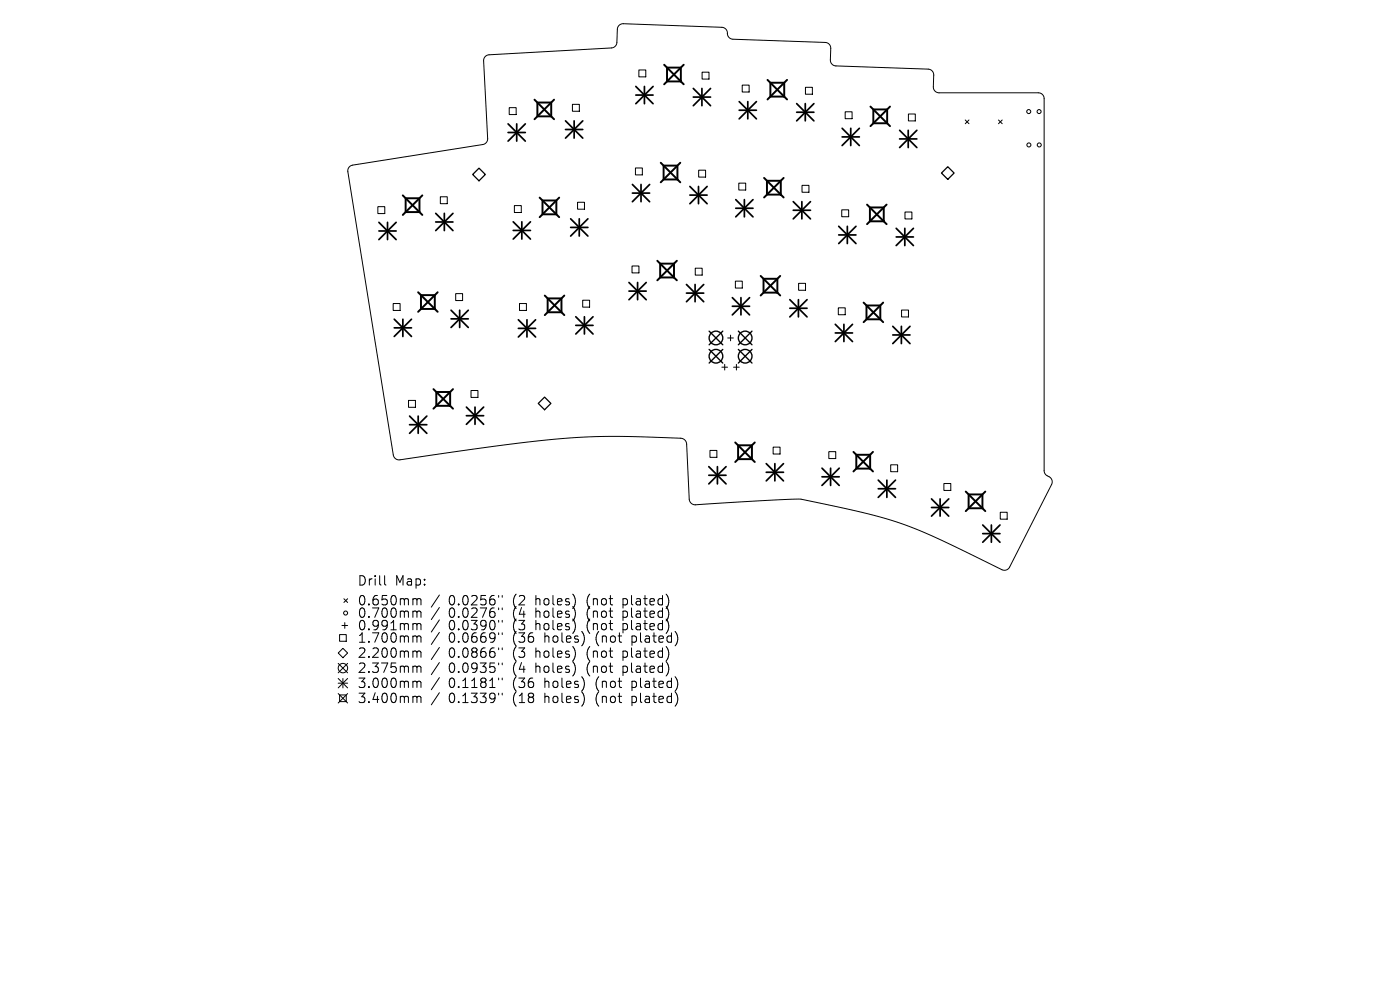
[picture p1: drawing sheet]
<svg xmlns="http://www.w3.org/2000/svg" width="297mm" height="210mm" viewBox="0 0 297 210" stroke-linecap="round" stroke-linejoin="round" font-family="sans-serif">
<defs><g id="words">
<g font-size="2.8">
<text x="75.7" y="124.5">Drill</text>
<text x="83.8" y="124.5">Map:</text>
<text x="75.7" y="128.7">0.650mm</text>
<text x="75.7" y="131.3">0.700mm</text>
<text x="95.2" y="128.7">0.0256&quot;</text>
<text x="95.2" y="131.3">0.0276&quot;</text>
<text x="108.9" y="128.7">(2</text>
<text x="108.9" y="131.3">(4</text>
<text x="113.9" y="128.7">holes)</text>
<text x="113.9" y="131.3">holes)</text>
<text x="124.9" y="128.7">(not</text>
<text x="124.9" y="131.3">(not</text>
<text x="132.8" y="128.7">plated)</text>
<text x="132.8" y="131.3">plated)</text>
<text x="75.7" y="134">0.991mm</text>
<text x="75.7" y="136.6">1.700mm</text>
<text x="95.2" y="134">0.0390&quot;</text>
<text x="95.2" y="136.6">0.0669&quot;</text>
<text x="108.9" y="134">(3</text>
<text x="108.9" y="136.6">(36</text>
<text x="113.9" y="134">holes)</text>
<text x="115.8" y="136.6">holes)</text>
<text x="124.9" y="134">(not</text>
<text x="126.8" y="136.6">(not</text>
<text x="132.8" y="134">plated)</text>
<text x="134.7" y="136.6">plated)</text>
<text x="75.7" y="139.8">2.200mm</text>
<text x="75.7" y="143">2.375mm</text>
<text x="95.2" y="139.8">0.0866&quot;</text>
<text x="95.2" y="143">0.0935&quot;</text>
<text x="108.9" y="139.8">(3</text>
<text x="108.9" y="143">(4</text>
<text x="113.9" y="139.8">holes)</text>
<text x="113.9" y="143">holes)</text>
<text x="124.9" y="139.8">(not</text>
<text x="124.9" y="143">(not</text>
<text x="132.8" y="139.8">plated)</text>
<text x="132.8" y="143">plated)</text>
<text x="75.7" y="146.2">3.000mm</text>
<text x="75.7" y="149.4">3.400mm</text>
<text x="95.2" y="146.2">0.1181&quot;</text>
<text x="95.2" y="149.4">0.1339&quot;</text>
<text x="108.9" y="146.2">(36</text>
<text x="108.9" y="149.4">(18</text>
<text x="115.8" y="146.2">holes)</text>
<text x="115.8" y="149.4">holes)</text>
<text x="126.8" y="146.2">(not</text>
<text x="126.8" y="149.4">(not</text>
<text x="134.7" y="146.2">plated)</text>
<text x="134.7" y="149.4">plated)</text>
</g>
</g></defs>
<g fill="none" stroke="#000" stroke-width=".21">
<path d="M135.5 14.8h1.5v1.5h-1.5zM148.9 15.3h1.5v1.5h-1.5zM154.3 7.1h.1M157.5 18.1h1.4v1.4h-1.4zM170.9 18.5h1.4v1.5h-1.4zM74.2 35.4l.6-.4 27.6-4.3a1.22 1.22 0 0 0 1.1-1.3l-.9-16.6a1.22 1.22 0 0 1 1.1-1.2l26.1-1.4a1.22 1.22 0 0 0 1.1-1.2l.1-2.8a1.22 1.22 0 0 1 1.2-1.2l21 .8a1.42 1.42 0 0 1 1.2 1.7l.4 .6 .7 .2 19.7 .7a1.22 1.22 0 0 1 1 1.3v2.5a1.22 1.22 0 0 0 1.1 1.2l19.7 .7a1.22 1.22 0 0 1 1.1 1.2l-.1 2.6a1.22 1.22 0 0 0 1.2 1.2h21.2a1.22 1.22 0 0 1 1.1 1.2v78.9l.3 .8 .8 .6a1.22 1.22 0 0 1 .5 1.6l-9 17.6a1.23 1.23 0 0 1-1.6 .4l-12.8-6.2-7-3-7-2.2-10.1-2.3-6.2-1.2-21.9 1.2a1.28 1.28 0 0 1-1.3-1.2l-.5-11.8a1.31 1.31 0 0 0-1.3-1.1l-14.2-.4-10 .4-13.3 1.4-22 3.1a1.24 1.24 0 0 1-1.5-1l-9.6-60.1 .1-.6zM108 22.8h1.5v1.5h-1.5zM121.4 22.1h1.5v1.5h-1.5zM134.8 35.6h1.5v1.5h-1.5zM148.2 36.1h1.5v1.5h-1.5zM156.7 38.8h1.5v1.5h-1.5zM170.1 39.3h1.5v1.5h-1.5z"/>
<path d="M179.3 23.7h1.5v1.5h-1.5zM192.7 24.2h1.5v1.5h-1.5zM204.8 25.5l.8 .7M205.6 25.5l-.8 .7M211.8 25.5l.8 .7M212.6 25.5l-.8 .7M80.2 43.8h1.4v1.5h-1.4zM93.4 41.7h1.5v1.5h-1.5zM109.1 43.6h1.5v1.5h-1.5zM122.5 42.9h1.5v1.5h-1.5zM134.1 56.4h1.4v1.5h-1.4zM147.5 56.9h1.5v1.5h-1.5z"/>
<path d="M156 59.6h1.5v1.5h-1.5zM178.6 44.5h1.4v1.5h-1.4zM192 45h1.5v1.4h-1.5zM83.4 64.4h1.5v1.5h-1.5zM96.7 62.3h1.4v1.5h-1.4zM110.2 64.4h1.5v1.5h-1.5zM123.6 63.7h1.5v1.5h-1.5zM153.1 77.9h1.2M153.7 77.3v1.2M154.4 71.7h1.2M155 71.1v1.2M155.6 77.9h1.2"/>
<path d="M156.2 77.3v1.2M169.4 60.1h1.5v1.5h-1.5zM177.8 65.3h1.5v1.5h-1.5zM191.3 65.8h1.4v1.4h-1.4zM86.7 84.9h1.4v1.5h-1.4zM99.9 82.8h1.5v1.5h-1.5zM150.6 95.5h1.5v1.5h-1.5zM164 94.8h1.5v1.5h-1.5zM175.8 95.8h1.5v1.5h-1.5zM189 98.6h1.4v1.5h-1.4zM200.2 102.6h1.5v1.4h-1.5zM212.2 108.7h1.5v1.4h-1.5z"/>
<path d="M71.7 138.5l1-1 1 1-1 1zM72 134.6h1.5v1.4h-1.5zM72.5 132.7h1.2M73 127l.7 .8M73.1 132.1v1.2M73.7 127l-.7 .8M81.6 122.1v1.7l.3 .3M87.9 127l.5 .1 .1 .2M87.9 129.6l.5 .1 .1 .2M87.9 132.3l.5 .1 .1 .2M87.9 134.9l.5 .1 .1 .2M87.9 138.1l.5 .1 .1 .2"/>
<path d="M88.5 127.3l.2-.3 .5 .1 .1 1.2M88.5 127.3v1M88.5 129.9v1.1M88.5 132.6v1M88.5 135.2v1M88.5 138.4v1M88.5 129.9l.2-.3 .5 .1 .1 1.3M88.5 132.6l.2-.3 .5 .1 .1 1.2M88.5 135.2l.2-.3 .5 .1 .1 1.2M88.5 138.4l.2-.3 .5 .1 .1 1.2M93.2 126.2l-1.7 2.6M93.2 128.9l-1.7 2.5"/>
<path d="M93.2 131.5l-1.7 2.6M93.2 134.1l-1.7 2.6M93.2 137.3l-1.7 2.6M105.8 126.3v.4M105.8 129v.3M105.8 131.6v.4M105.8 134.2v.4M105.8 137.4v.4M106.5 126.3v.4M106.5 129v.3M106.5 131.6v.4M106.5 134.2v.4"/>
<path d="M106.5 137.4v.4M71.7 140.7l2 2M71.7 143.9l2 2M71.7 144.9h2M71.7 147.1l2 2M72 147.4h1.5v1.4h-1.5zM72.7 143.9v2M73.7 140.7l-2 2M73.7 143.9l-2 2M73.7 147.1l-2 2M87.9 141.3l.5 .1 .1 .2M87.9 144.5l.5 .1 .1 .2"/>
<path d="M87.9 147.7l.5 .1 .1 .2M88.5 141.6v1M88.5 144.8v1M88.5 148v1M88.5 141.6l.2-.3 .5 .1 .1 1.2M88.5 144.8l.2-.3 .5 .1 .1 1.2M88.5 148l.2-.3 .5 .1 .1 1.2M93.2 140.5l-1.7 2.6M93.2 143.7l-1.7 2.6M93.2 146.9l-1.7 2.6M105.8 140.6v.4M105.8 143.8v.4"/>
<path d="M105.8 147v.4M106.5 140.6v.4M106.5 143.8v.4M106.5 147v.4"/>
<circle cx="218.2" cy="23.7" r=".43"/>
<circle cx="218.3" cy="30.7" r=".43"/>
<circle cx="220.4" cy="23.7" r=".43"/>
<circle cx="220.5" cy="30.7" r=".43"/>
<circle cx="73.3" cy="130" r=".43"/>
<circle cx="72.7" cy="141.7" r="1"/>
</g>
<path d="M101.6 35.7l1.4 1.3-1.4 1.4-1.3-1.4zM201.1 35.4l1.3 1.3-1.3 1.4-1.4-1.4zM115.5 84.2l1.4 1.4-1.4 1.3-1.3-1.3z" fill="none" stroke="#000" stroke-width=".27"/>
<g fill="none" stroke="#000" stroke-width=".29">
<path d="M150.4 70.2l2.9 2.9M150.4 74.1l2.9 2.9M153.3 70.2l-2.9 2.9M153.3 74.1l-2.9 2.9M156.6 70.2l2.9 2.9M156.6 74.1l2.9 2.9M159.5 70.2l-2.9 2.9M159.5 74.1l-2.9 2.9"/>
<circle cx="151.9" cy="75.6" r="1.45"/>
<circle cx="151.9" cy="71.7" r="1.45"/>
<circle cx="158.1" cy="75.6" r="1.45"/>
<circle cx="158.1" cy="71.7" r="1.45"/>
</g>
<g fill="none" stroke="#000" stroke-width=".37">
<path d="M134.9 18.3l3.6 3.7M136.7 18.3v3.7M138.5 18.3l-3.6 3.7M147.1 18.8l3.6 3.6M148.9 18.8v3.6M150.7 18.8l-3.6 3.6M107.8 26.3l3.6 3.6M107.8 28.1h3.6M109.6 26.3v3.6M111.4 26.3l-3.6 3.6M120 25.6l3.6 3.7M120 27.5h3.6"/>
<path d="M121.8 25.6v3.7M123.6 25.6l-3.6 3.7M134.2 39.1l3.6 3.7M134.9 20.2h3.6M136 39.1v3.7M137.8 39.1l-3.6 3.7M146.4 39.6l3.6 3.6M147.1 20.6h3.6M148.2 39.6v3.6M150 39.6l-3.6 3.6M156.8 21.6l3.7 3.6M156.8 23.4h3.7"/>
<path d="M158.6 21.6v3.6M160.5 21.6l-3.7 3.6M169 22l3.7 3.6M169 23.8h3.7M170.8 22v3.6M172.7 22l-3.7 3.6M178.7 27.2l3.6 3.7M178.7 29h3.6M180.5 27.2v3.7M182.3 27.2l-3.6 3.7M190.8 27.6l3.7 3.7M190.8 29.5h3.7"/>
<path d="M192.7 27.6v3.7M194.5 27.6l-3.7 3.7M80.4 47.2l3.6 3.6M80.4 49h3.6M82.2 47.2v3.6M84 47.2l-3.6 3.6M92.4 45.3l3.7 3.6M92.4 47.1h3.7M94.3 45.3v3.6M96.1 45.3l-3.7 3.6M108.9 47.1l3.6 3.6M108.9 48.9h3.6"/>
<path d="M110.7 47.1v3.6M112.5 47.1l-3.6 3.6M121.1 46.4l3.6 3.7M121.1 48.2h3.6M122.9 46.4v3.7M124.7 46.4l-3.6 3.7M133.4 59.9l3.7 3.7M134.2 41h3.6M135.3 59.9v3.7M137.1 59.9l-3.7 3.7M146.4 41.4h3.6M156.1 42.3l3.6 3.7"/>
<path d="M156.1 44.2h3.6M157.9 42.3v3.7M159.7 42.3l-3.6 3.7M168.3 42.8l3.6 3.6M168.3 44.6h3.6M170.1 42.8v3.6M171.9 42.8l-3.6 3.6M177.9 48l3.7 3.7M177.9 49.8h3.7M179.8 48v3.7M181.6 48l-3.7 3.7M190.1 48.4l3.7 3.7"/>
<path d="M190.1 50.3h3.7M192 48.4v3.7M193.8 48.4l-3.7 3.7M83.6 67.7l3.7 3.7M83.6 69.5h3.7M85.5 67.7v3.7M87.3 67.7l-3.7 3.7M95.7 65.8l3.6 3.7M95.7 67.6h3.6M97.5 65.8v3.7M99.3 65.8l-3.6 3.7M110 67.8l3.6 3.7"/>
<path d="M110 69.7h3.6M111.8 67.8v3.7M113.6 67.8l-3.6 3.7M122.1 67.2l3.7 3.7M122.1 69h3.7M124 67.2v3.7M125.8 67.2l-3.7 3.7M133.4 61.8h3.7M145.6 60.3l3.7 3.7M145.6 62.2h3.7M147.5 60.3v3.7M149.3 60.3l-3.7 3.7"/>
<path d="M155.4 63.1l3.6 3.7M155.4 65h3.6M157.2 63.1v3.7M159 63.1l-3.6 3.7M167.6 63.6l3.6 3.6M167.6 65.4h3.6M169.4 63.6v3.6M171.2 63.6l-3.6 3.6M177.2 68.8l3.7 3.7M177.2 70.6h3.7M179 68.8v3.7M180.9 68.8l-3.7 3.7"/>
<path d="M189.4 69.2l3.7 3.7M189.4 71.1h3.7M191.2 69.2v3.7M193.1 69.2l-3.7 3.7M86.9 88.3l3.6 3.6M86.9 90.1h3.6M88.7 88.3v3.6M90.5 88.3l-3.6 3.6M98.9 86.4l3.7 3.6M98.9 88.2h3.7M100.8 86.4v3.6M102.6 86.4l-3.7 3.6"/>
<path d="M150.4 99l3.6 3.7M152.2 99v3.7M154 99l-3.6 3.7M162.6 98.4l3.6 3.6M164.4 98.4v3.6M166.2 98.4l-3.6 3.6M174.4 99.3l3.6 3.7M176.2 99.3v3.7M178 99.3l-3.6 3.7M150.4 100.8h3.6M162.6 100.2h3.6M174.4 101.1h3.6"/>
<path d="M186.3 101.8l3.7 3.7M186.3 103.7h3.7M188.1 101.8v3.7M190 101.8l-3.7 3.7M197.6 105.8l3.7 3.7M197.6 107.7h3.7M199.4 105.8v3.7M201.3 105.8l-3.7 3.7M208.5 111.4l3.6 3.6M208.5 113.2h3.6M210.3 111.4v3.6M212.1 111.4l-3.6 3.6"/>
</g>
<g fill="none" stroke="#000" stroke-width=".41">
<path d="M140.9 13.7l4.1 4.2M141.5 14.3h2.9v3h-2.9zM145 13.7l-4.1 4.2M162.8 16.9l4.2 4.2M163.4 17.6h3v2.9h-3zM167 16.9l-4.2 4.2M113.4 21.1l4.1 4.2M114 21.8h2.9v2.9h-2.9zM117.5 21.1l-4.1 4.2M140.2 34.5l4.1 4.2M140.8 35.1h2.9v3h-2.9zM144.3 34.5l-4.1 4.2"/>
<path d="M162.1 37.7l4.1 4.2M162.7 38.3h2.9v3h-2.9zM166.2 37.7l-4.1 4.2M184.7 22.6l4.1 4.2M185.3 23.2h2.9v3h-2.9zM188.8 22.6l-4.1 4.2M85.4 41.4l4.2 4.2M86.1 42.1h2.9v2.9h-2.9zM89.6 41.4l-4.2 4.2M114.5 41.9l4.1 4.2M115.1 42.5h2.9v3h-2.9zM118.6 41.9l-4.1 4.2"/>
<path d="M139.4 55.3l4.2 4.2M140.1 55.9h2.9v3h-2.9zM143.6 55.3l-4.2 4.2M161.4 58.5l4.1 4.2M162 59.1h2.9v3h-2.9zM165.5 58.5l-4.1 4.2M183.9 43.4l4.2 4.2M184.5 44h3v2.9h-3zM188.1 43.4l-4.2 4.2M88.7 62l4.1 4.1M89.3 62.6h2.9v2.9h-2.9zM92.8 62l-4.1 4.1"/>
<path d="M115.6 62.7l4.1 4.1M116.2 63.3h2.9v2.9h-2.9zM119.7 62.7l-4.1 4.1M183.2 64.2l4.2 4.1M183.8 64.8h3v2.9h-3zM187.4 64.2l-4.2 4.1M92 82.5l4.1 4.2M92.6 83.2h2.9v2.9h-2.9zM96.1 82.5l-4.1 4.2M156 93.9l4.1 4.1M156.6 94.5h2.9v2.9h-2.9zM160.1 93.9l-4.1 4.1"/>
<path d="M181.1 95.9l4.1 4.1M181.7 96.5h2.9v2.9h-2.9zM185.2 95.9l-4.1 4.1M204.9 104.3l4.1 4.1M205.5 104.9h2.9v2.9h-2.9zM209 104.3l-4.1 4.1"/>
</g>
<use href="#words"/>
</svg>
